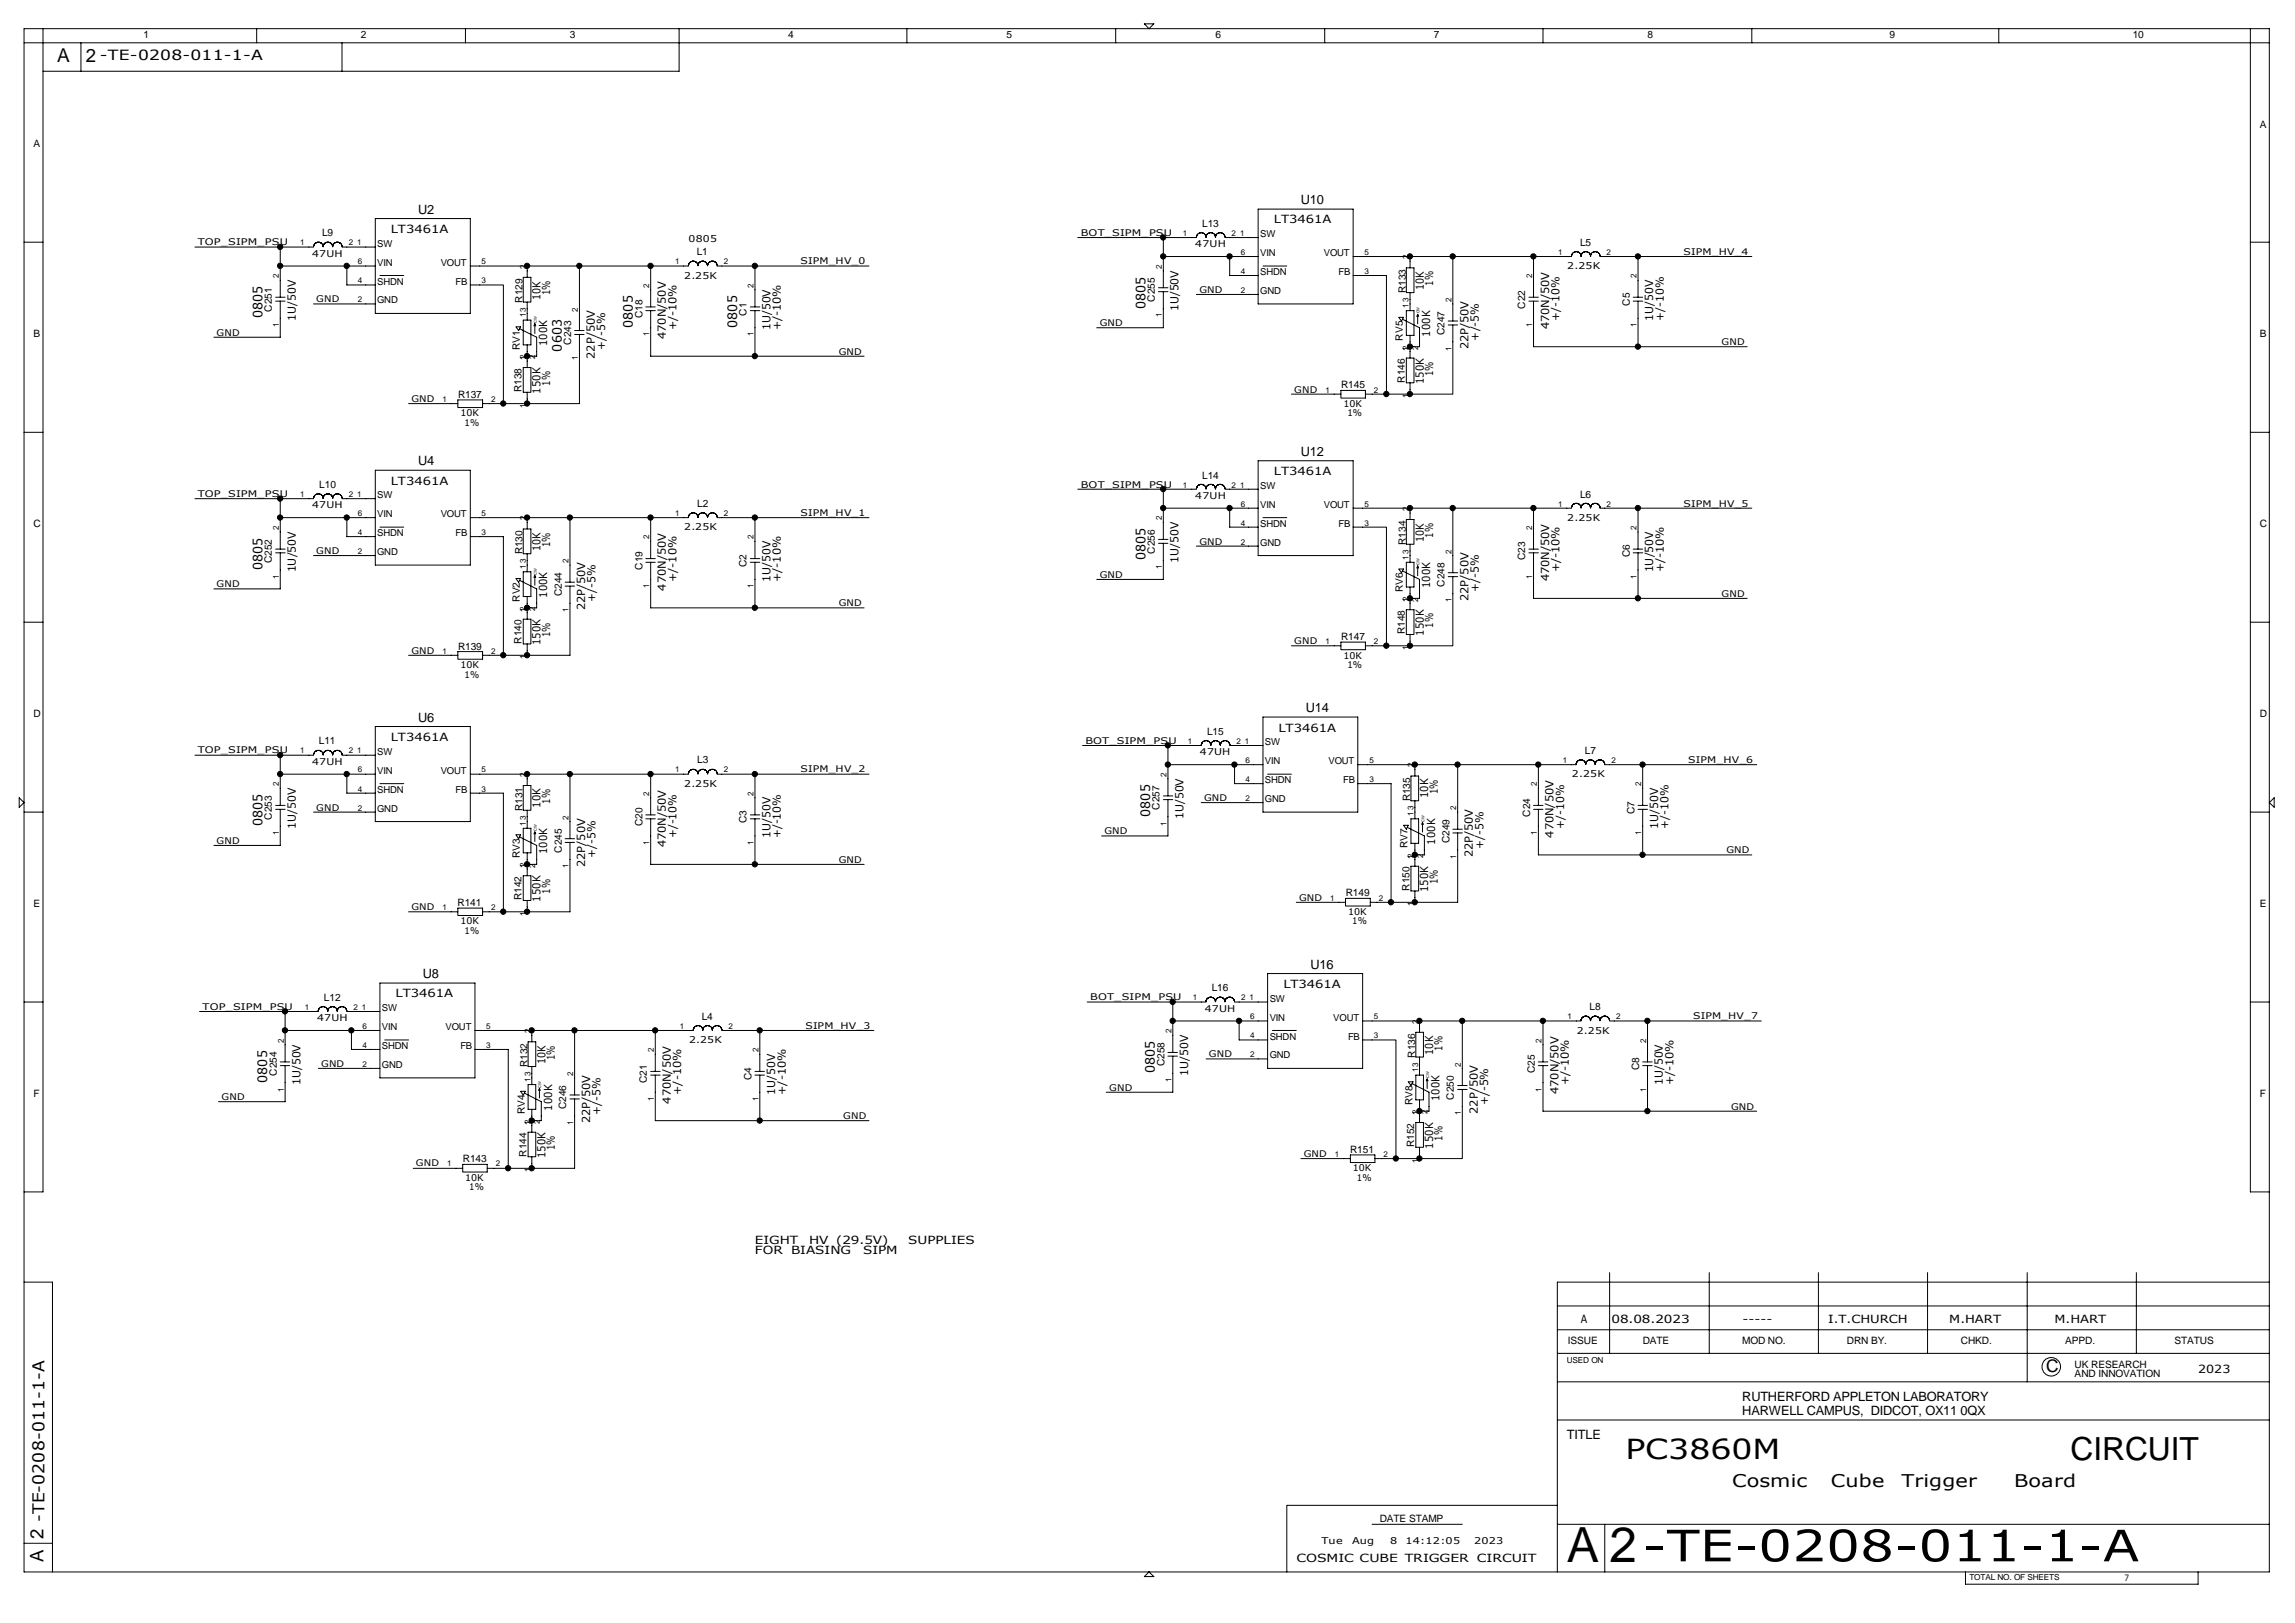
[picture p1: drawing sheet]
<svg xmlns="http://www.w3.org/2000/svg" width="420mm" height="297mm" viewBox="0 0 420 297" stroke-linecap="round" stroke-linejoin="round" font-family="sans-serif">
<defs><g id="words">
<text font-size="9.1" x="294.7" y="285.9">2</text>
<text font-size="8.9" x="286.9" y="286">A</text>
<text font-size="7.9" x="300.7" y="285.7">-TE-0208-011-1-A</text>
<text font-size="5.8" x="379.1" y="267.3">CIRCUIT</text>
<text font-size="5" x="297.6" y="267">PC3860M</text>
<text font-size="3.5" x="10.5" y="11.3">A</text>
<g font-size="3.4">
<text x="15.7" y="11.3">2</text>
<text x="8" y="281.6" transform="rotate(-90 8 281.6)">2</text>
<text x="8" y="285.9" transform="rotate(-90 8 285.9)">A</text>
</g>
<g font-size="3.2">
<text x="374.6" y="251.1">C</text>
<text x="317.1" y="272.2">Cosmic</text>
<text x="335.2" y="272.2">Cube</text>
<text x="348.1" y="272.2">Trigger</text>
<text x="368.8" y="272.2">Board</text>
</g>
<text font-size="3" x="8.2" y="278.6" transform="rotate(-90 8.2 278.6)">-TE-0208-011-1-A</text>
<text font-size="2.6" x="18.3" y="11">-TE-0208-011-1-A</text>
<g font-size="2.4">
<text x="48" y="58.3" transform="rotate(-90 48 58.3)">0805</text>
<text x="115.9" y="60" transform="rotate(-90 115.9 60)">0805</text>
<text x="135" y="60" transform="rotate(-90 135 60)">0805</text>
<text x="209.7" y="56.5" transform="rotate(-90 209.7 56.5)">0805</text>
<text x="102.8" y="64.3" transform="rotate(-90 102.8 64.3)">0603</text>
<text x="48" y="104.3" transform="rotate(-90 48 104.3)">0805</text>
<text x="209.7" y="102.6" transform="rotate(-90 209.7 102.6)">0805</text>
<text x="210.6" y="149.5" transform="rotate(-90 210.6 149.5)">0805</text>
<text x="48" y="151.2" transform="rotate(-90 48 151.2)">0805</text>
<text x="211.5" y="196.4" transform="rotate(-90 211.5 196.4)">0805</text>
<text x="48.9" y="198.2" transform="rotate(-90 48.9 198.2)">0805</text>
</g>
<g font-size="2.3">
<text x="76.5" y="39.1">U2</text>
<text x="238.2" y="37.4">U10</text>
<text x="238.2" y="83.4">U12</text>
<text x="76.5" y="85.2">U4</text>
<text x="239.1" y="130.4">U14</text>
<text x="76.5" y="132.1">U6</text>
<text x="77.4" y="179">U8</text>
<text x="239.9" y="177.3">U16</text>
<text x="319" y="256.4">RUTHERFORD APPLETON LABORATORY</text>
<text x="286.9" y="263.4">TITLE</text>
<text x="319" y="259">HARWELL CAMPUS, DIDCOT, OX11 0QX</text>
</g>
<g font-size="2.1">
<text x="233.2" y="40.9">LT3461A</text>
<text x="71.5" y="42.6">LT3461A</text>
<text x="71.5" y="88.7">LT3461A</text>
<text x="233.2" y="87">LT3461A</text>
<text x="71.5" y="135.6">LT3461A</text>
<text x="234.1" y="133.9">LT3461A</text>
<text x="72.4" y="182.5">LT3461A</text>
<text x="234.9" y="180.8">LT3461A</text>
<text x="138.2" y="227.8">EIGHT</text>
<text x="148.1" y="227.8">HV (29.5V)</text>
<text x="166.3" y="227.8">SUPPLIES</text>
<text x="138.2" y="229.5">FOR</text>
<text x="144.8" y="229.5">BIASING</text>
<text x="158" y="229.5">SIPM</text>
<text x="289.4" y="242.1">A</text>
<text x="295" y="242.1">08.08.2023</text>
<text x="319" y="242.2">-----</text>
<text x="334.7" y="242.1">I.T.CHURCH</text>
<text x="356.9" y="242.1">M.HART</text>
<text x="376.1" y="242.1">M.HART</text>
<text x="402.4" y="251.2">2023</text>
<text x="237.4" y="286">COSMIC CUBE TRIGGER CIRCUIT</text>
</g>
<g font-size="2">
<text x="260.6" y="53.1" transform="rotate(-90 260.6 53.1)">10K</text>
<text x="262.4" y="52.3" transform="rotate(-90 262.4 52.3)">1%</text>
<text x="54.1" y="58.7" transform="rotate(-90 54.1 58.7)">1U/50V</text>
<text x="99" y="54.8" transform="rotate(-90 99 54.8)">10K</text>
<text x="100.7" y="54.1" transform="rotate(-90 100.7 54.1)">1%</text>
<text x="215.8" y="57" transform="rotate(-90 215.8 57)">1U/50V</text>
<text x="285.5" y="58.7" transform="rotate(-90 285.5 58.7)">+/-10%</text>
<text x="302.7" y="58.7" transform="rotate(-90 302.7 58.7)">1U/50V</text>
<text x="304.6" y="58.7" transform="rotate(-90 304.6 58.7)">+/-10%</text>
<text x="100.2" y="63.4" transform="rotate(-90 100.2 63.4)">100K</text>
<text x="108.9" y="65.7" transform="rotate(-90 108.9 65.7)">22P/50V</text>
<text x="110.8" y="64.1" transform="rotate(-90 110.8 64.1)">+/-5%</text>
<text x="121.9" y="62" transform="rotate(-90 121.9 62)">470N/50V</text>
<text x="123.8" y="60.5" transform="rotate(-90 123.8 60.5)">+/-10%</text>
<text x="141.1" y="60.5" transform="rotate(-90 141.1 60.5)">1U/50V</text>
<text x="143" y="60.5" transform="rotate(-90 143 60.5)">+/-10%</text>
<text x="261.8" y="61.6" transform="rotate(-90 261.8 61.6)">100K</text>
<text x="268.8" y="63.9" transform="rotate(-90 268.8 63.9)">22P/50V</text>
<text x="270.7" y="62.3" transform="rotate(-90 270.7 62.3)">+/-5%</text>
<text x="283.6" y="60.3" transform="rotate(-90 283.6 60.3)">470N/50V</text>
<text x="100.7" y="70.6" transform="rotate(-90 100.7 70.6)">1%</text>
<text x="260.6" y="70.3" transform="rotate(-90 260.6 70.3)">150K</text>
<text x="262.4" y="68.8" transform="rotate(-90 262.4 68.8)">1%</text>
<text x="99" y="72.1" transform="rotate(-90 99 72.1)">150K</text>
<text x="99" y="100.9" transform="rotate(-90 99 100.9)">10K</text>
<text x="100.7" y="100.1" transform="rotate(-90 100.7 100.1)">1%</text>
<text x="260.6" y="99.1" transform="rotate(-90 260.6 99.1)">10K</text>
<text x="262.4" y="98.4" transform="rotate(-90 262.4 98.4)">1%</text>
<text x="54.1" y="104.8" transform="rotate(-90 54.1 104.8)">1U/50V</text>
<text x="123.8" y="106.5" transform="rotate(-90 123.8 106.5)">+/-10%</text>
<text x="141.1" y="106.5" transform="rotate(-90 141.1 106.5)">1U/50V</text>
<text x="143" y="106.5" transform="rotate(-90 143 106.5)">+/-10%</text>
<text x="215.8" y="103" transform="rotate(-90 215.8 103)">1U/50V</text>
<text x="261.8" y="107.7" transform="rotate(-90 261.8 107.7)">100K</text>
<text x="283.6" y="106.3" transform="rotate(-90 283.6 106.3)">470N/50V</text>
<text x="285.5" y="104.8" transform="rotate(-90 285.5 104.8)">+/-10%</text>
<text x="302.7" y="104.8" transform="rotate(-90 302.7 104.8)">1U/50V</text>
<text x="304.6" y="104.8" transform="rotate(-90 304.6 104.8)">+/-10%</text>
<text x="100.2" y="109.4" transform="rotate(-90 100.2 109.4)">100K</text>
<text x="107.1" y="111.7" transform="rotate(-90 107.1 111.7)">22P/50V</text>
<text x="109.1" y="110.1" transform="rotate(-90 109.1 110.1)">+/-5%</text>
<text x="121.9" y="108.1" transform="rotate(-90 121.9 108.1)">470N/50V</text>
<text x="268.8" y="110" transform="rotate(-90 268.8 110)">22P/50V</text>
<text x="270.7" y="108.4" transform="rotate(-90 270.7 108.4)">+/-5%</text>
<text x="99" y="118.1" transform="rotate(-90 99 118.1)">150K</text>
<text x="100.7" y="116.6" transform="rotate(-90 100.7 116.6)">1%</text>
<text x="260.6" y="116.4" transform="rotate(-90 260.6 116.4)">150K</text>
<text x="262.4" y="114.9" transform="rotate(-90 262.4 114.9)">1%</text>
<text x="99" y="147.8" transform="rotate(-90 99 147.8)">10K</text>
<text x="100.7" y="147.1" transform="rotate(-90 100.7 147.1)">1%</text>
<text x="216.7" y="149.9" transform="rotate(-90 216.7 149.9)">1U/50V</text>
<text x="261.5" y="146.1" transform="rotate(-90 261.5 146.1)">10K</text>
<text x="263.2" y="145.3" transform="rotate(-90 263.2 145.3)">1%</text>
<text x="54.1" y="151.7" transform="rotate(-90 54.1 151.7)">1U/50V</text>
<text x="121.9" y="155" transform="rotate(-90 121.9 155)">470N/50V</text>
<text x="123.8" y="153.4" transform="rotate(-90 123.8 153.4)">+/-10%</text>
<text x="141.1" y="153.4" transform="rotate(-90 141.1 153.4)">1U/50V</text>
<text x="143" y="153.4" transform="rotate(-90 143 153.4)">+/-10%</text>
<text x="262.7" y="154.6" transform="rotate(-90 262.7 154.6)">100K</text>
<text x="271.6" y="155.3" transform="rotate(-90 271.6 155.3)">+/-5%</text>
<text x="284.4" y="153.3" transform="rotate(-90 284.4 153.3)">470N/50V</text>
<text x="286.3" y="151.7" transform="rotate(-90 286.3 151.7)">+/-10%</text>
<text x="303.6" y="151.7" transform="rotate(-90 303.6 151.7)">1U/50V</text>
<text x="305.5" y="151.7" transform="rotate(-90 305.5 151.7)">+/-10%</text>
<text x="100.2" y="156.3" transform="rotate(-90 100.2 156.3)">100K</text>
<text x="107.1" y="158.7" transform="rotate(-90 107.1 158.7)">22P/50V</text>
<text x="109.1" y="157.1" transform="rotate(-90 109.1 157.1)">+/-5%</text>
<text x="263.2" y="161.8" transform="rotate(-90 263.2 161.8)">1%</text>
<text x="269.7" y="156.9" transform="rotate(-90 269.7 156.9)">22P/50V</text>
<text x="99" y="165.1" transform="rotate(-90 99 165.1)">150K</text>
<text x="100.7" y="163.6" transform="rotate(-90 100.7 163.6)">1%</text>
<text x="261.5" y="163.3" transform="rotate(-90 261.5 163.3)">150K</text>
<text x="99.9" y="194.7" transform="rotate(-90 99.9 194.7)">10K</text>
<text x="101.6" y="194" transform="rotate(-90 101.6 194)">1%</text>
<text x="217.5" y="196.9" transform="rotate(-90 217.5 196.9)">1U/50V</text>
<text x="262.4" y="193" transform="rotate(-90 262.4 193)">10K</text>
<text x="264.1" y="192.3" transform="rotate(-90 264.1 192.3)">1%</text>
<text x="55" y="198.6" transform="rotate(-90 55 198.6)">1U/50V</text>
<text x="101.1" y="203.3" transform="rotate(-90 101.1 203.3)">100K</text>
<text x="122.8" y="202" transform="rotate(-90 122.8 202)">470N/50V</text>
<text x="124.7" y="200.4" transform="rotate(-90 124.7 200.4)">+/-10%</text>
<text x="141.9" y="200.4" transform="rotate(-90 141.9 200.4)">1U/50V</text>
<text x="143.8" y="200.4" transform="rotate(-90 143.8 200.4)">+/-10%</text>
<text x="263.6" y="201.6" transform="rotate(-90 263.6 201.6)">100K</text>
<text x="270.6" y="203.8" transform="rotate(-90 270.6 203.8)">22P/50V</text>
<text x="272.5" y="202.3" transform="rotate(-90 272.5 202.3)">+/-5%</text>
<text x="285.3" y="200.2" transform="rotate(-90 285.3 200.2)">470N/50V</text>
<text x="287.2" y="198.6" transform="rotate(-90 287.2 198.6)">+/-10%</text>
<text x="304.4" y="198.6" transform="rotate(-90 304.4 198.6)">1U/50V</text>
<text x="306.4" y="198.6" transform="rotate(-90 306.4 198.6)">+/-10%</text>
<text x="108" y="205.6" transform="rotate(-90 108 205.6)">22P/50V</text>
<text x="109.9" y="204" transform="rotate(-90 109.9 204)">+/-5%</text>
<text x="264.1" y="208.8" transform="rotate(-90 264.1 208.8)">1%</text>
<text x="99.9" y="212" transform="rotate(-90 99.9 212)">150K</text>
<text x="101.6" y="210.5" transform="rotate(-90 101.6 210.5)">1%</text>
<text x="262.4" y="210.2" transform="rotate(-90 262.4 210.2)">150K</text>
</g>
<g font-size="1.9">
<text x="26.3" y="6.9">1</text>
<text x="66.1" y="6.9">2</text>
<text x="104.4" y="6.9">3</text>
<text x="144.3" y="6.9">4</text>
<text x="184.3" y="6.9">5</text>
<text x="222.5" y="6.9">6</text>
<text x="262.5" y="6.9">7</text>
<text x="301.6" y="6.9">8</text>
<text x="345.9" y="6.9">9</text>
<text x="390.4" y="6.9">10</text>
<text x="413.7" y="23.5">A</text>
<text x="6.1" y="26.9">A</text>
<text x="220.1" y="41.5">L13</text>
<text x="59" y="43.3">L9</text>
<text x="127.5" y="46.7">L1</text>
<text x="289.3" y="45">L5</text>
<text x="257.3" y="53.7" transform="rotate(-90 257.3 53.7)">R133</text>
<text x="49.8" y="57.1" transform="rotate(-90 49.8 57.1)">C251</text>
<text x="95.7" y="55.4" transform="rotate(-90 95.7 55.4)">R129</text>
<text x="117.6" y="58.2" transform="rotate(-90 117.6 58.2)">C18</text>
<text x="136.7" y="57.8" transform="rotate(-90 136.7 57.8)">C1</text>
<text x="211.5" y="55.2" transform="rotate(-90 211.5 55.2)">C255</text>
<text x="279.2" y="56.5" transform="rotate(-90 279.2 56.5)">C22</text>
<text x="298.4" y="56" transform="rotate(-90 298.4 56)">C5</text>
<text x="6.1" y="61.7">B</text>
<text x="95.2" y="64.1" transform="rotate(-90 95.2 64.1)">RV1</text>
<text x="104.6" y="63.1" transform="rotate(-90 104.6 63.1)">C243</text>
<text x="256.8" y="62.3" transform="rotate(-90 256.8 62.3)">RV5</text>
<text x="264.5" y="61.3" transform="rotate(-90 264.5 61.3)">C247</text>
<text x="413.7" y="61.7">B</text>
<text x="95.5" y="71.8" transform="rotate(-90 95.5 71.8)">R138</text>
<text x="245.5" y="71.1">R145</text>
<text x="257.2" y="70" transform="rotate(-90 257.2 70)">R146</text>
<text x="83.9" y="72.8">R137</text>
<text x="58.5" y="89.3">L10</text>
<text x="220.1" y="87.6">L14</text>
<text x="127.6" y="92.8">L2</text>
<text x="289.3" y="91.1">L6</text>
<text x="6.1" y="96.4">C</text>
<text x="95.7" y="101.5" transform="rotate(-90 95.7 101.5)">R130</text>
<text x="211.5" y="101.3" transform="rotate(-90 211.5 101.3)">C256</text>
<text x="257.3" y="99.7" transform="rotate(-90 257.3 99.7)">R134</text>
<text x="413.7" y="96.4">C</text>
<text x="49.8" y="103" transform="rotate(-90 49.8 103)">C252</text>
<text x="117.6" y="104.3" transform="rotate(-90 117.6 104.3)">C19</text>
<text x="136.7" y="103.8" transform="rotate(-90 136.7 103.8)">C2</text>
<text x="264.5" y="107.4" transform="rotate(-90 264.5 107.4)">C248</text>
<text x="279.2" y="102.5" transform="rotate(-90 279.2 102.5)">C23</text>
<text x="298.4" y="102" transform="rotate(-90 298.4 102)">C6</text>
<text x="95.2" y="110.1" transform="rotate(-90 95.2 110.1)">RV2</text>
<text x="102.8" y="109.1" transform="rotate(-90 102.8 109.1)">C244</text>
<text x="256.8" y="108.4" transform="rotate(-90 256.8 108.4)">RV6</text>
<text x="83.9" y="118.9">R139</text>
<text x="95.5" y="117.8" transform="rotate(-90 95.5 117.8)">R140</text>
<text x="245.5" y="117.1">R147</text>
<text x="257.2" y="116.1" transform="rotate(-90 257.2 116.1)">R148</text>
<text x="6.1" y="131.2">D</text>
<text x="413.7" y="131.2">D</text>
<text x="58.4" y="136.2">L11</text>
<text x="221" y="134.5">L15</text>
<text x="290.2" y="138">L7</text>
<text x="127.6" y="139.7">L3</text>
<text x="49.8" y="150" transform="rotate(-90 49.8 150)">C253</text>
<text x="95.7" y="148.5" transform="rotate(-90 95.7 148.5)">R131</text>
<text x="212.3" y="148.2" transform="rotate(-90 212.3 148.2)">C257</text>
<text x="258.2" y="146.7" transform="rotate(-90 258.2 146.7)">R135</text>
<text x="280.1" y="149.5" transform="rotate(-90 280.1 149.5)">C24</text>
<text x="299.2" y="149" transform="rotate(-90 299.2 149)">C7</text>
<text x="117.6" y="151.2" transform="rotate(-90 117.6 151.2)">C20</text>
<text x="136.7" y="150.7" transform="rotate(-90 136.7 150.7)">C3</text>
<text x="257.7" y="155.3" transform="rotate(-90 257.7 155.3)">RV7</text>
<text x="265.3" y="154.3" transform="rotate(-90 265.3 154.3)">C249</text>
<text x="95.2" y="157" transform="rotate(-90 95.2 157)">RV3</text>
<text x="102.8" y="156" transform="rotate(-90 102.8 156)">C245</text>
<text x="6.1" y="165.9">E</text>
<text x="83.8" y="165.8">R141</text>
<text x="95.5" y="164.8" transform="rotate(-90 95.5 164.8)">R142</text>
<text x="246.4" y="164">R149</text>
<text x="258" y="163" transform="rotate(-90 258 163)">R150</text>
<text x="413.7" y="165.9">E</text>
<text x="59.3" y="183.2">L12</text>
<text x="221.8" y="181.4">L16</text>
<text x="291" y="184.9">L8</text>
<text x="128.5" y="186.6">L4</text>
<text x="50.7" y="196.9" transform="rotate(-90 50.7 196.9)">C254</text>
<text x="96.6" y="195.3" transform="rotate(-90 96.6 195.3)">R132</text>
<text x="137.6" y="197.7" transform="rotate(-90 137.6 197.7)">C4</text>
<text x="213.2" y="195.2" transform="rotate(-90 213.2 195.2)">C258</text>
<text x="259.1" y="193.6" transform="rotate(-90 259.1 193.6)">R136</text>
<text x="281" y="196.4" transform="rotate(-90 281 196.4)">C25</text>
<text x="300.1" y="195.9" transform="rotate(-90 300.1 195.9)">C8</text>
<text x="6.1" y="200.7">F</text>
<text x="96.1" y="204" transform="rotate(-90 96.1 204)">RV4</text>
<text x="103.7" y="203" transform="rotate(-90 103.7 203)">C246</text>
<text x="118.4" y="198.2" transform="rotate(-90 118.4 198.2)">C21</text>
<text x="258.6" y="202.2" transform="rotate(-90 258.6 202.2)">RV8</text>
<text x="266.2" y="201.3" transform="rotate(-90 266.2 201.3)">C250</text>
<text x="413.7" y="200.7">F</text>
<text x="258.9" y="209.9" transform="rotate(-90 258.9 209.9)">R152</text>
<text x="84.7" y="212.7">R143</text>
<text x="96.4" y="211.7" transform="rotate(-90 96.4 211.7)">R144</text>
<text x="247.2" y="211">R151</text>
<text x="287" y="245.9">ISSUE</text>
<text x="300.7" y="245.9">DATE</text>
<text x="319" y="245.9">MOD NO.</text>
<text x="338.1" y="245.9">DRN BY.</text>
<text x="359" y="245.9">CHKD.</text>
<text x="378.1" y="245.9">APPD.</text>
<text x="398.1" y="245.9">STATUS</text>
<text x="379.8" y="250.3">UK RESEARCH</text>
<text x="379.8" y="252">AND INNOVATION</text>
<text x="252.6" y="278.6">DATE STAMP</text>
</g>
<g font-size="1.7">
<text x="36.2" y="44.9">TOP_SIPM_PSU</text>
<text x="57.1" y="47">47UH</text>
<text x="69" y="45.1">SW</text>
<text x="126.1" y="44.4">0805</text>
<text x="197.9" y="43.2">BOT_SIPM_PSU</text>
<text x="218.8" y="45.3">47UH</text>
<text x="230.7" y="43.4">SW</text>
<text x="230.7" y="46.9">VIN</text>
<text x="242.4" y="46.9">VOUT</text>
<text x="308.2" y="46.7">SIPM_HV_4</text>
<text x="69" y="48.6">VIN</text>
<text x="69" y="52.1">SHDN</text>
<text x="80.7" y="48.6">VOUT</text>
<text x="83.4" y="52.1">FB</text>
<text x="125.3" y="51">2.25K</text>
<text x="146.6" y="48.4">SIPM_HV_0</text>
<text x="219.6" y="53.6">GND</text>
<text x="230.7" y="50.3">SHDN</text>
<text x="230.7" y="53.8">GND</text>
<text x="245.1" y="50.3">FB</text>
<text x="286.9" y="49.2">2.25K</text>
<text x="57.9" y="55.3">GND</text>
<text x="69" y="55.5">GND</text>
<text x="201.3" y="59.7">GND</text>
<text x="39.7" y="61.4">GND</text>
<text x="153.5" y="64.9">GND</text>
<text x="315.2" y="63.2">GND</text>
<text x="236.9" y="71.8">GND</text>
<text x="75.3" y="73.6">GND</text>
<text x="84.3" y="76.2">10K</text>
<text x="85" y="77.9">1%</text>
<text x="246" y="74.5">10K</text>
<text x="246.7" y="76.2">1%</text>
<text x="197.9" y="89.2">BOT_SIPM_PSU</text>
<text x="230.7" y="89.5">SW</text>
<text x="36.2" y="91">TOP_SIPM_PSU</text>
<text x="57.1" y="93.1">47UH</text>
<text x="69" y="91.2">SW</text>
<text x="69" y="94.7">VIN</text>
<text x="80.7" y="94.7">VOUT</text>
<text x="146.6" y="94.4">SIPM_HV_1</text>
<text x="218.8" y="91.3">47UH</text>
<text x="230.7" y="92.9">VIN</text>
<text x="242.4" y="92.9">VOUT</text>
<text x="286.9" y="95.3">2.25K</text>
<text x="308.2" y="92.7">SIPM_HV_5</text>
<text x="57.9" y="101.4">GND</text>
<text x="69" y="98.1">SHDN</text>
<text x="69" y="101.6">GND</text>
<text x="83.4" y="98.1">FB</text>
<text x="125.3" y="97">2.25K</text>
<text x="219.6" y="99.7">GND</text>
<text x="230.7" y="96.4">SHDN</text>
<text x="230.7" y="99.9">GND</text>
<text x="245.1" y="96.4">FB</text>
<text x="39.7" y="107.5">GND</text>
<text x="201.3" y="105.8">GND</text>
<text x="153.5" y="111">GND</text>
<text x="315.2" y="109.2">GND</text>
<text x="75.3" y="119.6">GND</text>
<text x="236.9" y="117.9">GND</text>
<text x="84.3" y="122.3">10K</text>
<text x="85" y="124">1%</text>
<text x="246" y="120.5">10K</text>
<text x="246.7" y="122.3">1%</text>
<text x="36.2" y="137.9">TOP_SIPM_PSU</text>
<text x="198.7" y="136.1">BOT_SIPM_PSU</text>
<text x="231.6" y="136.4">SW</text>
<text x="57.1" y="140">47UH</text>
<text x="69" y="138.1">SW</text>
<text x="69" y="141.6">VIN</text>
<text x="80.7" y="141.6">VOUT</text>
<text x="125.3" y="144">2.25K</text>
<text x="146.6" y="141.4">SIPM_HV_2</text>
<text x="219.7" y="138.3">47UH</text>
<text x="231.6" y="139.9">VIN</text>
<text x="231.6" y="143.3">SHDN</text>
<text x="243.2" y="139.9">VOUT</text>
<text x="245.9" y="143.3">FB</text>
<text x="287.8" y="142.2">2.25K</text>
<text x="309.1" y="139.6">SIPM_HV_6</text>
<text x="57.9" y="148.3">GND</text>
<text x="69" y="145.1">SHDN</text>
<text x="69" y="148.5">GND</text>
<text x="83.4" y="145.1">FB</text>
<text x="220.4" y="146.6">GND</text>
<text x="231.6" y="146.8">GND</text>
<text x="39.7" y="154.4">GND</text>
<text x="202.2" y="152.7">GND</text>
<text x="153.5" y="157.9">GND</text>
<text x="316.1" y="156.1">GND</text>
<text x="75.3" y="166.6">GND</text>
<text x="237.8" y="164.8">GND</text>
<text x="246.8" y="167.4">10K</text>
<text x="84.3" y="169.2">10K</text>
<text x="85" y="170.9">1%</text>
<text x="247.6" y="169.2">1%</text>
<text x="37.1" y="184.8">TOP_SIPM_PSU</text>
<text x="69.9" y="185">SW</text>
<text x="199.6" y="183.1">BOT_SIPM_PSU</text>
<text x="220.6" y="185.2">47UH</text>
<text x="232.5" y="183.3">SW</text>
<text x="58" y="186.9">47UH</text>
<text x="69.9" y="188.5">VIN</text>
<text x="69.9" y="192">SHDN</text>
<text x="81.6" y="188.5">VOUT</text>
<text x="84.3" y="192">FB</text>
<text x="126.2" y="190.9">2.25K</text>
<text x="147.4" y="188.3">SIPM_HV_3</text>
<text x="232.5" y="186.8">VIN</text>
<text x="232.5" y="190.2">SHDN</text>
<text x="244.1" y="186.8">VOUT</text>
<text x="246.8" y="190.2">FB</text>
<text x="288.7" y="189.2">2.25K</text>
<text x="310" y="186.6">SIPM_HV_7</text>
<text x="58.8" y="195.2">GND</text>
<text x="69.9" y="195.5">GND</text>
<text x="221.3" y="193.5">GND</text>
<text x="232.5" y="193.7">GND</text>
<text x="40.6" y="201.3">GND</text>
<text x="203.1" y="199.6">GND</text>
<text x="316.9" y="203.1">GND</text>
<text x="154.4" y="204.8">GND</text>
<text x="76.2" y="213.5">GND</text>
<text x="238.7" y="211.8">GND</text>
<text x="247.7" y="214.4">10K</text>
<text x="85.2" y="216.1">10K</text>
<text x="85.9" y="217.8">1%</text>
<text x="248.4" y="216.1">1%</text>
<text x="241.9" y="282.5">Tue</text>
<text x="247.5" y="282.5">Aug</text>
<text x="254.5" y="282.5">8</text>
<text x="257.3" y="282.5">14:12:05</text>
<text x="269.9" y="282.5">2023</text>
</g>
<text font-size="1.6" x="389" y="289.3">7</text>
<g font-size="1.5">
<text x="54.9" y="44.9">1</text>
<text x="63.8" y="44.9">2</text>
<text x="65.4" y="44.9">1</text>
<text x="216.6" y="43.2">1</text>
<text x="225.5" y="43.2">2</text>
<text x="227" y="43.2">1</text>
<text x="227.2" y="46.7">6</text>
<text x="249.8" y="46.7">5</text>
<text x="257.9" y="47.5" transform="rotate(-90 257.9 47.5)">2</text>
<text x="285.2" y="46.7">1</text>
<text x="294.1" y="46.7">2</text>
<text x="51.1" y="50.9" transform="rotate(-90 51.1 50.9)">2</text>
<text x="65.5" y="48.4">6</text>
<text x="65.5" y="51.9">4</text>
<text x="88.2" y="48.4">5</text>
<text x="88.2" y="51.9">3</text>
<text x="96.3" y="49.2" transform="rotate(-90 96.3 49.2)">2</text>
<text x="118.8" y="52.7" transform="rotate(-90 118.8 52.7)">2</text>
<text x="123.6" y="48.4">1</text>
<text x="132.5" y="48.4">2</text>
<text x="138" y="52.7" transform="rotate(-90 138 52.7)">2</text>
<text x="212.7" y="49.2" transform="rotate(-90 212.7 49.2)">2</text>
<text x="227.2" y="50.1">4</text>
<text x="227.2" y="53.6">2</text>
<text x="249.8" y="50.1">3</text>
<text x="280.5" y="50.9" transform="rotate(-90 280.5 50.9)">2</text>
<text x="299.6" y="50.9" transform="rotate(-90 299.6 50.9)">2</text>
<text x="51.1" y="59.8" transform="rotate(-90 51.1 59.8)">1</text>
<text x="65.5" y="55.3">2</text>
<text x="96.3" y="58.1" transform="rotate(-90 96.3 58.1)">13</text>
<text x="105.8" y="57" transform="rotate(-90 105.8 57)">2</text>
<text x="212.7" y="58.1" transform="rotate(-90 212.7 58.1)">1</text>
<text x="257.9" y="56.3" transform="rotate(-90 257.9 56.3)">13</text>
<text x="265.7" y="55.3" transform="rotate(-90 265.7 55.3)">2</text>
<text x="280.5" y="59.8" transform="rotate(-90 280.5 59.8)">1</text>
<text x="299.6" y="59.8" transform="rotate(-90 299.6 59.8)">1</text>
<text x="96.3" y="65.9" transform="rotate(-90 96.3 65.9)">12</text>
<text x="98" y="65.8" transform="rotate(-90 98 65.8)">2</text>
<text x="105.8" y="65.9" transform="rotate(-90 105.8 65.9)">1</text>
<text x="118.8" y="61.6" transform="rotate(-90 118.8 61.6)">1</text>
<text x="138" y="61.6" transform="rotate(-90 138 61.6)">1</text>
<text x="257.9" y="64.2" transform="rotate(-90 257.9 64.2)">12</text>
<text x="259.6" y="64.1" transform="rotate(-90 259.6 64.1)">2</text>
<text x="265.7" y="64.2" transform="rotate(-90 265.7 64.2)">1</text>
<text x="242.7" y="71.8">1</text>
<text x="251.5" y="71.8">2</text>
<text x="81" y="73.6">1</text>
<text x="89.9" y="73.6">2</text>
<text x="96.3" y="74.6" transform="rotate(-90 96.3 74.6)">1</text>
<text x="257.9" y="72.9" transform="rotate(-90 257.9 72.9)">1</text>
<text x="216.6" y="89.2">1</text>
<text x="225.5" y="89.2">2</text>
<text x="227" y="89.2">1</text>
<text x="54.9" y="91">1</text>
<text x="63.8" y="91">2</text>
<text x="65.4" y="91">1</text>
<text x="65.5" y="94.4">6</text>
<text x="88.2" y="94.4">5</text>
<text x="96.3" y="95.2" transform="rotate(-90 96.3 95.2)">2</text>
<text x="123.6" y="94.4">1</text>
<text x="132.5" y="94.4">2</text>
<text x="212.7" y="95.2" transform="rotate(-90 212.7 95.2)">2</text>
<text x="227.2" y="92.7">6</text>
<text x="249.8" y="92.7">5</text>
<text x="257.9" y="93.5" transform="rotate(-90 257.9 93.5)">2</text>
<text x="285.2" y="92.7">1</text>
<text x="294.1" y="92.7">2</text>
<text x="51.1" y="97" transform="rotate(-90 51.1 97)">2</text>
<text x="65.5" y="97.9">4</text>
<text x="65.5" y="101.4">2</text>
<text x="88.2" y="97.9">3</text>
<text x="118.8" y="98.7" transform="rotate(-90 118.8 98.7)">2</text>
<text x="138" y="98.7" transform="rotate(-90 138 98.7)">2</text>
<text x="227.2" y="96.2">4</text>
<text x="227.2" y="99.7">2</text>
<text x="249.8" y="96.2">3</text>
<text x="265.7" y="101.3" transform="rotate(-90 265.7 101.3)">2</text>
<text x="280.5" y="97" transform="rotate(-90 280.5 97)">2</text>
<text x="299.6" y="97" transform="rotate(-90 299.6 97)">2</text>
<text x="51.1" y="105.9" transform="rotate(-90 51.1 105.9)">1</text>
<text x="96.3" y="104.1" transform="rotate(-90 96.3 104.1)">13</text>
<text x="104.1" y="103.1" transform="rotate(-90 104.1 103.1)">2</text>
<text x="118.8" y="107.6" transform="rotate(-90 118.8 107.6)">1</text>
<text x="138" y="107.6" transform="rotate(-90 138 107.6)">1</text>
<text x="212.7" y="104.1" transform="rotate(-90 212.7 104.1)">1</text>
<text x="257.9" y="102.4" transform="rotate(-90 257.9 102.4)">13</text>
<text x="280.5" y="105.9" transform="rotate(-90 280.5 105.9)">1</text>
<text x="299.6" y="105.9" transform="rotate(-90 299.6 105.9)">1</text>
<text x="96.3" y="112" transform="rotate(-90 96.3 112)">12</text>
<text x="98" y="111.8" transform="rotate(-90 98 111.8)">2</text>
<text x="104.1" y="112" transform="rotate(-90 104.1 112)">1</text>
<text x="257.9" y="110.2" transform="rotate(-90 257.9 110.2)">12</text>
<text x="259.6" y="110.1" transform="rotate(-90 259.6 110.1)">2</text>
<text x="265.7" y="110.2" transform="rotate(-90 265.7 110.2)">1</text>
<text x="81" y="119.6">1</text>
<text x="89.9" y="119.6">2</text>
<text x="242.7" y="117.9">1</text>
<text x="251.5" y="117.9">2</text>
<text x="257.9" y="118.9" transform="rotate(-90 257.9 118.9)">1</text>
<text x="96.3" y="120.6" transform="rotate(-90 96.3 120.6)">1</text>
<text x="54.9" y="137.9">1</text>
<text x="63.8" y="137.9">2</text>
<text x="65.4" y="137.9">1</text>
<text x="217.5" y="136.1">1</text>
<text x="226.4" y="136.1">2</text>
<text x="227.9" y="136.1">1</text>
<text x="51.1" y="143.9" transform="rotate(-90 51.1 143.9)">2</text>
<text x="65.5" y="141.4">6</text>
<text x="88.2" y="141.4">5</text>
<text x="96.3" y="142.2" transform="rotate(-90 96.3 142.2)">2</text>
<text x="123.6" y="141.4">1</text>
<text x="132.5" y="141.4">2</text>
<text x="213.6" y="142.2" transform="rotate(-90 213.6 142.2)">2</text>
<text x="228" y="139.6">6</text>
<text x="228" y="143.1">4</text>
<text x="250.7" y="139.6">5</text>
<text x="250.7" y="143.1">3</text>
<text x="258.8" y="140.5" transform="rotate(-90 258.8 140.5)">2</text>
<text x="281.3" y="143.9" transform="rotate(-90 281.3 143.9)">2</text>
<text x="286.1" y="139.6">1</text>
<text x="295" y="139.6">2</text>
<text x="300.5" y="143.9" transform="rotate(-90 300.5 143.9)">2</text>
<text x="65.5" y="144.9">4</text>
<text x="65.5" y="148.3">2</text>
<text x="88.2" y="144.9">3</text>
<text x="118.8" y="145.7" transform="rotate(-90 118.8 145.7)">2</text>
<text x="138" y="145.7" transform="rotate(-90 138 145.7)">2</text>
<text x="228" y="146.6">2</text>
<text x="258.8" y="149.4" transform="rotate(-90 258.8 149.4)">13</text>
<text x="266.6" y="148.3" transform="rotate(-90 266.6 148.3)">2</text>
<text x="51.1" y="152.8" transform="rotate(-90 51.1 152.8)">1</text>
<text x="96.3" y="151.1" transform="rotate(-90 96.3 151.1)">13</text>
<text x="104.1" y="150" transform="rotate(-90 104.1 150)">2</text>
<text x="118.8" y="154.6" transform="rotate(-90 118.8 154.6)">1</text>
<text x="138" y="154.6" transform="rotate(-90 138 154.6)">1</text>
<text x="213.6" y="151.1" transform="rotate(-90 213.6 151.1)">1</text>
<text x="281.3" y="152.8" transform="rotate(-90 281.3 152.8)">1</text>
<text x="300.5" y="152.8" transform="rotate(-90 300.5 152.8)">1</text>
<text x="96.3" y="158.9" transform="rotate(-90 96.3 158.9)">12</text>
<text x="98" y="158.8" transform="rotate(-90 98 158.8)">2</text>
<text x="104.1" y="158.9" transform="rotate(-90 104.1 158.9)">1</text>
<text x="258.8" y="157.2" transform="rotate(-90 258.8 157.2)">12</text>
<text x="260.5" y="157.1" transform="rotate(-90 260.5 157.1)">2</text>
<text x="266.6" y="157.2" transform="rotate(-90 266.6 157.2)">1</text>
<text x="81" y="166.6">1</text>
<text x="89.9" y="166.6">2</text>
<text x="96.3" y="167.6" transform="rotate(-90 96.3 167.6)">1</text>
<text x="243.5" y="164.8">1</text>
<text x="252.4" y="164.8">2</text>
<text x="258.8" y="165.9" transform="rotate(-90 258.8 165.9)">1</text>
<text x="55.8" y="184.8">1</text>
<text x="64.7" y="184.8">2</text>
<text x="66.3" y="184.8">1</text>
<text x="218.4" y="183.1">1</text>
<text x="227.2" y="183.1">2</text>
<text x="228.8" y="183.1">1</text>
<text x="51.9" y="190.9" transform="rotate(-90 51.9 190.9)">2</text>
<text x="66.4" y="188.3">6</text>
<text x="66.4" y="191.8">4</text>
<text x="89" y="188.3">5</text>
<text x="89" y="191.8">3</text>
<text x="97.1" y="189.1" transform="rotate(-90 97.1 189.1)">2</text>
<text x="124.5" y="188.3">1</text>
<text x="133.3" y="188.3">2</text>
<text x="214.5" y="189.1" transform="rotate(-90 214.5 189.1)">2</text>
<text x="228.9" y="186.6">6</text>
<text x="228.9" y="190">4</text>
<text x="251.5" y="186.6">5</text>
<text x="251.5" y="190">3</text>
<text x="259.6" y="187.4" transform="rotate(-90 259.6 187.4)">2</text>
<text x="282.2" y="190.9" transform="rotate(-90 282.2 190.9)">2</text>
<text x="287" y="186.6">1</text>
<text x="295.9" y="186.6">2</text>
<text x="301.4" y="190.9" transform="rotate(-90 301.4 190.9)">2</text>
<text x="66.4" y="195.2">2</text>
<text x="97.1" y="198" transform="rotate(-90 97.1 198)">13</text>
<text x="104.9" y="196.9" transform="rotate(-90 104.9 196.9)">2</text>
<text x="119.7" y="192.6" transform="rotate(-90 119.7 192.6)">2</text>
<text x="138.9" y="192.6" transform="rotate(-90 138.9 192.6)">2</text>
<text x="214.5" y="198" transform="rotate(-90 214.5 198)">1</text>
<text x="228.9" y="193.5">2</text>
<text x="259.6" y="196.3" transform="rotate(-90 259.6 196.3)">13</text>
<text x="267.5" y="195.2" transform="rotate(-90 267.5 195.2)">2</text>
<text x="51.9" y="199.8" transform="rotate(-90 51.9 199.8)">1</text>
<text x="119.7" y="201.5" transform="rotate(-90 119.7 201.5)">1</text>
<text x="138.9" y="201.5" transform="rotate(-90 138.9 201.5)">1</text>
<text x="261.4" y="204" transform="rotate(-90 261.4 204)">2</text>
<text x="282.2" y="199.8" transform="rotate(-90 282.2 199.8)">1</text>
<text x="301.4" y="199.8" transform="rotate(-90 301.4 199.8)">1</text>
<text x="97.1" y="205.8" transform="rotate(-90 97.1 205.8)">12</text>
<text x="98.8" y="205.7" transform="rotate(-90 98.8 205.7)">2</text>
<text x="104.9" y="205.8" transform="rotate(-90 104.9 205.8)">1</text>
<text x="259.6" y="204.1" transform="rotate(-90 259.6 204.1)">12</text>
<text x="267.5" y="204.1" transform="rotate(-90 267.5 204.1)">1</text>
<text x="81.9" y="213.5">1</text>
<text x="90.8" y="213.5">2</text>
<text x="97.1" y="214.5" transform="rotate(-90 97.1 214.5)">1</text>
<text x="244.4" y="211.8">1</text>
<text x="253.3" y="211.8">2</text>
<text x="259.6" y="212.8" transform="rotate(-90 259.6 212.8)">1</text>
<text x="286.9" y="249.4">USED ON</text>
<text x="360.5" y="289.2">TOTAL NO. OF SHEETS</text>
</g>
<g font-size=".7">
<text x="98.3" y="59.1" transform="rotate(-90 98.3 59.1)">CW</text>
<text x="259.9" y="57.4" transform="rotate(-90 259.9 57.4)">CW</text>
<text x="98.3" y="105.2" transform="rotate(-90 98.3 105.2)">CW</text>
<text x="259.9" y="103.4" transform="rotate(-90 259.9 103.4)">CW</text>
<text x="98.3" y="152.1" transform="rotate(-90 98.3 152.1)">CW</text>
<text x="260.8" y="150.4" transform="rotate(-90 260.8 150.4)">CW</text>
<text x="261.6" y="197.3" transform="rotate(-90 261.6 197.3)">CW</text>
<text x="99.1" y="199.1" transform="rotate(-90 99.1 199.1)">CW</text>
</g>
</g></defs>
<g fill="none" stroke="#000" stroke-width=".18">
<path d="M4.4 5.2h411.1v282.5h-411.1zM4.4 7.8h411.1M7.9 5.2v212.9h-3.5M14.8 7.8v5.2M47 5.2v2.6M62.6 7.8v5.2M85.2 5.2v2.6M124.3 5.2v7.8h-116.4M166 5.2v2.6M204.3 5.2v2.6M209.5 4.4h1.7l-.8 .8zM242.5 5.2v2.6"/>
<path d="M282.5 5.2v2.6M320.7 5.2v2.6M365.9 5.2v2.6M412 5.2v212.9h3.5M230.3 38.3h17.4v17.3h-17.4zM4.4 44.3h3.5M35.7 45.2h21.7M50.5 55.1h1.7M50.5 54.4h1.7M51.3 48.7h17.4M51.3 45.2v9.2M51.3 55.1v6.6h-12.1"/>
<path d="M57.4 55.6h11.3M57.5 44.8v.1M57.5 44.9l-.1 .3M57.6 44.7h.1M57.7 44.6l-.2 .2M57.7 44.5l.8-.2 .4 .3M59 44.6l.1 .2M59.1 44.9v.3M59.1 44.8v.1M59.1 45h.1M59.2 45h-.1M59.2 44.9v.3"/>
<path d="M59.2 44.8v.1M59.4 44.6l-.2 .2M59.5 44.5h.1M59.5 44.5h-.1M59.5 44.5l.7-.2 .5 .3M60.7 44.6l.1 .2M60.8 44.9l.1 .3M60.8 44.8v.1M60.9 45h.1M61 44.9l-.1 .3M61 44.8v.1M61.1 44.6l-.1 .2"/>
<path d="M62.3 44.5l-.7-.2-.4 .2M62.3 44.5h.1M62.3 44.5l.1 .1M62.4 44.6l.2 .2M62.6 44.9v.3M62.6 44.8v.1M62.6 45.2h6.1M63.5 48.7v3.5h5.2M68.7 40h17.4v17.4h-17.4zM69.6 50.4h4.3M86.1 52.2h6.1v21.7M86.1 48.7h10.4"/>
<path d="M94.4 59.8h.9l-.3 .7zM95.8 50.8h1.4v4.5h-1.4zM95.8 58.6h1.4v4.5h-1.4zM96.5 55.3v3.3M97.9 59.3v1.7M97.9 59.3l.2 .3M97.9 59.3l-.2 .3M106.1 48.7h-9.6v2.1M118.2 56.9h1.8M118.2 56.2h1.8M119.1 56.9v8.3h39.1M119.1 48.7v7.5"/>
<path d="M126.1 48.7h-20v11.8M126.2 48.2v.1M126.2 48.3l-.2 .3M126.3 48l-.1 .2M126.5 47.9l-.2 .1M126.5 47.9h.1M126.6 47.9l.5-.1 .4 .2M127.6 48.1l.1 .1M127.7 48.2v.1M127.7 48.3l.1 .3M127.8 48.5h.1M127.9 48.3l-.1 .3"/>
<path d="M127.9 48.2v.1M128 48l-.1 .2M128.1 48l.7-.2 .5 .2M129.3 48.1l.1 .1M129.4 48.3l.1 .2M129.4 48.2v.1M129.5 48.5v.1M129.7 48.2v.1M129.7 48.3l-.2 .2M129.8 48l-.1 .2M129.8 48l.8-.2 .5 .2M131.1 48.1l.1 .1"/>
<path d="M131.2 48.2v.1M131.2 48.3l.1 .3M131.3 48.7h27.8M137.4 56.9h1.7M137.4 56.2h1.7M138.2 48.7v7.5M138.2 56.9v8.3M197.3 43.5h21.7M212.1 53.4h1.7M212.1 52.7h1.7M213 43.5v9.2M213 53.4v6.6h-12.2"/>
<path d="M213 46.9h17.3M219 53.9h11.3M219.2 43.1h-.1M219.3 42.8l-.3 .6M219.3 42.8l.8-.2 .5 .2M220.6 42.9l.2 .3M220.8 43.2v.2M220.8 43.3h.1M220.9 43h.1M221 42.8l-.2 .4M221.3 42.7l-.2 .1M221.3 42.7h.1"/>
<path d="M221.3 42.7l.5-.1 .5 .2M222.3 42.9l.2 .5M222.5 43.1v.1M222.5 43.3h.1M222.8 42.8l-.3 .6M222.9 42.7l-.1 .1M222.9 42.7h.1M223 42.7l.6-.1 .4 .2M224.1 42.9l.2 .5M224.1 43h.1M224.3 43.5h6M225.1 46.9v3.5h5.2"/>
<path d="M231.2 48.7h4.4M247.7 50.4h6.1v21.7M247.7 46.9h18.3M256.1 58.1h.9l-.4 .7zM256.7 58.4l3.2 1.6v3.5h-1.8M257.5 49h1.4v4.6h-1.4zM257.5 56.9h1.4v4.5h-1.4zM258.1 46.9v2.1M258.1 53.6v3.3M259.5 57.5v1.8M259.5 57.5l.2 .4M259.5 57.5l-.1 .4"/>
<path d="M265.1 59.5h1.8M265.1 58.8h1.8M266 59.5v12.6h-7.9M279.9 55.1h1.7M279.9 54.4h1.7M280.8 55.1v8.4h39.1M280.8 46.9v7.5M287.7 46.9h-21.7v11.9M287.8 46.5h.1M287.8 46.5l-.1 .4M288 46.3l-.2 .2M288 46.3l.8-.2 .4 .2"/>
<path d="M289.3 46.4v.1M289.3 46.5l.1 .4M289.3 46.5h.1M289.4 46.7l.1 .1M289.5 46.7l-.1 .1M289.6 46.5l-.1 .4M289.6 46.4v.1M289.7 46.3l-.1 .2M290.7 46.1h-.5l-.5 .2M290.7 46.1h.1M290.7 46.1l.3 .2M291 46.4l.1 .1"/>
<path d="M291.1 46.5h.1M291.1 46.5l.1 .4M291.2 46.7v.1M291.3 46.5v.1M291.3 46.4h.1M291.4 46.3l-.2 .6M291.5 46.3l.7-.2 .5 .2M291.5 46.2h.1M292.7 46.4l.2 .5M292.8 46.5h.1M292.9 46.9h27.8M292.9 46.7v.1"/>
<path d="M299 55.1h1.7M299 54.4h1.7M299.9 46.9v7.5M299.9 55.1v8.4M412 44.3h3.5M4.4 79.1h3.5M74.8 73.9h9M83.8 73.2h4.5v1.4h-4.5zM95.1 60.2l3.2 1.5v3.5h-1.8M95.8 67.3h1.4v4.5h-1.4zM96.5 71.8v2.1h-8.2M96.5 63.1v4.2"/>
<path d="M105.2 61.2h1.7M105.2 60.5h1.7M106.1 61.2v12.7h-9.6M236.4 72.1h9.1M245.5 71.5h4.5v1.4h-4.5zM257.5 65.5h1.4v4.6h-1.4zM258.1 70.1v2h-8.1M258.1 61.4v4.1M412 79.1h3.5M35.7 91.3h21.7M51.3 94.7h17.4M51.3 91.3v9.2"/>
<path d="M57.7 90.6l-.3 .6M57.7 90.6l.8-.2 .4 .2M57.8 90.5v.1M59 90.7l.1 .5M59.1 90.8h.1M59.2 91.1h-.1M59.4 90.6l-.2 .6M59.5 90.6h.1M59.5 90.6h-.1M59.5 90.6l.7-.2 .5 .2M60.5 90.5v.1M60.7 90.7l.2 .5"/>
<path d="M60.9 91.1h.1M61 90.7v.1M61.1 90.6l-.2 .6M61.2 90.6l.4-.2 .7 .2M61.3 90.5l-.1 .1M62.3 90.6h.1M62.4 90.7l.2 .5M62.6 91.3h6.1M63.5 94.7v3.5h5.2M68.7 86.1h17.4v17.3h-17.4zM69.6 96.5h4.3M86.1 98.2h6.1v21.7"/>
<path d="M86.1 94.7h18.2M95.8 96.8h1.4v4.5h-1.4zM96.5 94.7v2.1M119.1 94.7v7.5M126.1 94.7h-21.8v11.9M126.3 94.1l-.3 .6M126.5 93.9l-.2 .2M126.5 93.9h.1M126.6 93.9h.5l.4 .2M127.3 93.9v.1M127.6 94.1l.2 .6M127.8 94.5v.1"/>
<path d="M128 94.1l-.2 .6M128.3 93.9l-.1 .1M129 93.9l.3 .2M129.1 94l-.6-.1-.4 .2M129.3 94.1l.2 .5M129.5 94.6v.1M129.8 94.1l-.3 .5M129.8 94.1l.8-.2 .5 .2M130 93.9v.1M131.1 94.1l.2 .6M131.3 94.7h27.8M138.2 94.7v7.5"/>
<path d="M197.3 89.5h21.7M212.1 99.4h1.7M212.1 98.7h1.7M213 89.5v9.2M213 99.4v6.6h-12.2M213 93h17.3M219 99.9h11.3M219.2 89.1l-.1 .1M219.3 88.9l-.3 .6M219.3 88.9l.8-.3 .5 .3M220.6 88.9l.2 .3M220.8 89.2v.3"/>
<path d="M220.8 89.3v.1M221 88.9l-.2 .3M221.3 88.7l-.2 .2M221.3 88.7h.1M221.3 88.7l.5-.1 .5 .3M222.1 88.8h.1M222.3 88.9l.2 .6M222.5 89.2h.1M222.5 89.3v.1M222.8 88.9l-.3 .6M222.9 88.8l-.1 .1M222.9 88.8h.1"/>
<path d="M223 88.8l.6-.2 .4 .3M223.7 88.7h.1M224.1 88.9l.2 .6M224.1 89v.1M224.3 89.5h6M225.1 93v3.5h5.2M230.3 84.3h17.4v17.4h-17.4zM231.2 94.7h4.4M247.7 96.5h6.1v21.7M247.7 93h18.3M257.5 95.1h1.4v4.5h-1.4zM258.1 93v2.1"/>
<path d="M258.1 99.6v3.3M280.8 93v7.5M287.7 93h-21.7v11.8M288 92.4l-.3 .6M288 92.3l.8-.2 .4 .3M288.1 92.2v.1M289.3 92.4l.1 .6M289.3 92.5v.1M289.4 92.8h.1M289.5 92.8h-.1M289.6 92.5h.1M289.7 92.4l-.2 .6"/>
<path d="M289.7 92.3l.8-.2 .5 .3M290.7 92.2h.1M290.8 92.2v.1M291 92.4l.2 .6M291.2 92.8h.1M291.3 92.6h.1M291.4 92.4l-.2 .6M291.5 92.3l.7-.2 .5 .3M291.6 92.2l-.1 .1M292.5 92.2l.1 .1M292.7 92.4l.2 .6M292.9 93h27.8"/>
<path d="M292.9 92.8h.1M299.9 93v7.5M4.4 113.9h3.5M50.5 101.2h1.7M50.5 100.5h1.7M51.3 101.2v6.6h-12.1M57.4 101.7h11.3M74.8 119.9h9M83.8 119.3h4.5v1.3h-4.5zM94.4 105.9h.9l-.3 .7zM95.1 106.2l3.2 1.6v3.5h-1.8M95.8 113.3h1.4v4.6h-1.4z"/>
<path d="M95.8 104.6h1.4v4.6h-1.4zM96.5 101.3v3.3M96.5 109.2v4.1M96.5 117.9v2M97.9 105.4v1.7M97.9 105.4l.2 .3M97.9 105.4l-.2 .3M103.5 107.3h1.7M103.5 106.6h1.7M104.3 107.3v12.6h-16M118.2 102.9h1.8M118.2 102.2h1.8"/>
<path d="M119.1 102.9v8.4h19.1v-8.4M137.4 102.9h1.7M137.4 102.2h1.7M138.2 111.3h20M236.4 118.2h9.1M245.5 117.5h4.5v1.4h-4.5zM256.1 104.1h.9l-.4 .7zM256.7 104.5l3.2 1.5v3.5h-1.8M257.5 111.6h1.4v4.5h-1.4zM257.5 102.9h1.4v4.5h-1.4zM258.1 116.1v2.1h-8.1M258.1 107.4v4.2"/>
<path d="M259.5 103.6v1.8M259.5 103.6l.2 .4M259.5 103.6l-.1 .4M265.1 105.5h1.8M265.1 104.8h1.8M266 105.5v12.7h-7.9M279.9 101.2h1.7M279.9 100.5h1.7M280.8 101.2v8.3h39.1M299 101.2h1.7M299 100.5h1.7M299.9 101.2v8.3"/>
<path d="M412 113.9h3.5M35.7 138.2h21.7M51.3 138.2v9.2M57.7 137.6l-.3 .6M57.7 137.5l.8-.2 .4 .3M58.1 137.3v.1M58.6 137.4h.1M59 137.6l.1 .6M59.1 138h.1M59.2 138h-.1M59.4 137.6l-.2 .6M59.5 137.5h.1"/>
<path d="M59.5 137.5h-.1M59.5 137.5l.4-.2 .4 .1 .4 .2M60.2 137.3v.1M60.7 137.6l.2 .6M60.9 138h.1M61.1 137.6l-.2 .6M61.6 137.3l-.1 .1M62.3 137.5l-.4-.2-.7 .2M62.3 137.5h.1M62.3 137.5l.1 .1M62.4 137.6l.2 .6M62.6 138.2h6.1"/>
<path d="M68.7 133h17.4v17.4h-17.4zM198.2 136.4h15.6M213.8 140h17.4M219.9 136.4h-6.1v9.3M220.2 135.8l-.3 .6M220.3 135.7h.1M221.3 135.7l-.7-.1-.4 .2M221.3 135.7h.1M221.4 135.7v.1M221.5 135.8l.2 .6M221.7 136.2v.1M221.9 135.8l-.2 .6"/>
<path d="M222 135.8l.7-.2 .5 .2M223 135.7h.1M223.2 135.8l.2 .6M223.4 136.2v.1M223.6 135.8l-.2 .6M223.7 135.8l.7-.2 .5 .2M223.8 135.7h.1M225 135.8l.2 .6M225.1 136.4h6.1M226 140v3.4h5.2M231.2 131.2h17.4v17.4h-17.4zM248.6 140h18.3"/>
<path d="M259 140v2M281.6 140h-14.7v11.8M288.6 140h-7v7.4M288.6 139.6h.1M288.6 139.6l-.1 .3M288.7 139.4h.1M288.8 139.3l-.2 .3M289 139.2l-.2 .1M289 139.2h.1M289 139.2l.6-.1 .5 .2M290.1 139.4l.1 .2M290.2 139.6h.1"/>
<path d="M290.2 139.6l.1 .3M290.3 139.7v.1M290.4 139.6h.1M290.5 139.3l-.2 .6M290.6 139.3l.7-.2 .5 .2M291.7 139.2h.1M291.8 139.4l.2 .2M292 139.6h.1M292 139.6v.3M292 139.7l.1 .1M292.1 139.7l-.1 .1M292.1 139.6v.3"/>
<path d="M292.1 139.6h.1M292.3 139.3l-.2 .3M292.4 139.2l-.1 .1M292.4 139.2l.7-.1 .4 .2M293.6 139.4l.1 .2M293.7 139.6h.1M293.7 139.6l.1 .3M293.8 140h27.8M300.7 140v7.4M3.5 146l.9 .9-.9 .8zM4.4 148.6h3.5M50.5 148.1h1.7"/>
<path d="M50.5 147.4h1.7M51.3 141.7h17.4M51.3 148.1v6.6h-12.1M57.4 148.6h11.3M63.5 141.7v3.5h5.2M69.6 143.4h4.3M86.1 145.2h6.1v21.7M86.1 141.7h18.2M94.4 152.8h.9l-.3 .7zM95.1 153.2l3.2 1.5v3.5h-1.8M95.8 143.8h1.4v4.5h-1.4zM95.8 151.6h1.4v4.5h-1.4z"/>
<path d="M96.5 141.7v2.1M96.5 148.3v3.3M96.5 156.1v4.2M97.9 152.3v1.7M97.9 152.3l.2 .3M97.9 152.3l-.2 .3M103.5 154.2h1.7M103.5 153.5h1.7M104.3 154.2v12.7h-16M118.2 149.9h1.8M118.2 149.1h1.8M119.1 141.7h-14.8v11.8"/>
<path d="M119.1 149.9v8.3h39.1M126.1 141.7h-7v7.4M126.3 141.1l-.3 .5M126.5 140.9l-.2 .1M126.5 140.9h.1M126.6 140.9l.5-.1 .4 .3M127.6 141.1l.2 .5M127.7 141.3h.1M127.8 141.5h.1M128 141.1l-.2 .5M128.1 141l.7-.2 .5 .3M129.3 141.1l.2 .4"/>
<path d="M129.5 141.5v.1M129.8 141.1l-.3 .4M129.8 141l.8-.2 .5 .3M131.1 141.1l.2 .5M131.2 141.3v.1M131.3 141.7h27.8M137.4 149.9h1.7M137.4 149.1h1.7M138.2 141.7v7.4M138.2 149.9v8.3M213 146.3h1.7M213 145.7h1.7"/>
<path d="M213.8 146.3v6.7h-12.1M219.9 146.9h11.3M232.1 141.7h4.3M248.6 143.4h6.1v21.7M257 151h.8l-.3 .8zM257.6 151.4l3.2 1.6v3.5h-1.8M258.3 158.5h1.4v4.6h-1.4zM258.3 142h1.4v4.6h-1.4zM258.3 149.9h1.4v4.4h-1.4zM259 146.6v3.3M259 154.3v4.2M260.4 150.5v1.8"/>
<path d="M260.4 150.5l.2 .4M260.4 150.5l-.1 .4M266 152.4h1.7M266 151.8h1.7M266.9 152.4v12.7h-16M280.8 148.1h1.7M280.8 147.4h1.7M281.6 148.1v8.4h39.1M299.9 148.1h1.7M299.9 147.4h1.7M300.7 148.1v8.4M412 148.6h3.5"/>
<path d="M415.5 146.9l.8-.9v1.7zM69.6 179.9h17.4v17.4h-17.4zM74.8 166.9h9M83.8 166.2h4.5v1.4h-4.5zM95.8 160.3h1.4v4.5h-1.4zM96.5 164.8v2.1M232.1 178.2h17.4v17.3h-17.4zM237.3 165.1h9M246.3 164.4h4.6v1.4h-4.6zM259 163.1v2M4.4 183.4h3.5M36.5 185.1h15.7"/>
<path d="M51.3 195h1.7M51.3 194.4h1.7M52.2 188.6h17.4M52.2 195v6.6h-12.2M58.3 185.1h-6.1v9.3M58.3 195.5h11.3M58.4 184.7h-.1M58.5 184.5l-.2 .6M59.5 184.3l-.5-.1-.5 .2M59.5 184.3h.1M59.5 184.3l.3 .2M59.8 184.5l.2 .6"/>
<path d="M59.9 184.7h.1M60.1 184.8h-.1M60.1 184.7h.1M60.1 184.7l-.1 .2M60.2 184.5l-.1 .2M60.3 184.4l.7-.2 .5 .3M61.2 184.3h.1M61.6 184.5v.2M61.6 184.7l.1 .1M61.6 184.7h.1M61.7 184.8v.3M61.8 184.9l-.1 .1"/>
<path d="M61.8 184.7v.1M61.8 184.7h.1M62 184.5l-.2 .2M62 184.4l.8-.2 .4 .3M62.2 184.3h.1M63.3 184.5l.1 .2M63.4 184.7l.1 .4M63.4 184.7h.1M63.5 185.1h6.1M64.3 188.6v3.5h5.3M70.4 190.3h4.4M87 192.1h6v21.7"/>
<path d="M87 188.6h33M95.3 199.7h.9l-.4 .7zM96.7 190.7h1.4v4.5h-1.4zM96.7 198.5h1.4v4.5h-1.4zM97.4 188.6v2.1M97.4 195.2v3.3M98.8 199.2v1.8M98.8 199.2l.1 .4M98.8 199.2l-.2 .4M105.2 188.6v11.8M119.1 196.8h1.8M119.1 196.1h1.8"/>
<path d="M120 196.8v8.3h39.1M126.9 188.6h-6.9v7.5M127.1 188.1l-.2 .5M127.1 188v.1M127.2 188h-.1M128.2 187.8l-.6-.1-.4 .2M128.2 187.8h.1M128.3 187.8l.1 .2M128.5 188h.1M128.5 188v.1M128.5 188.1l.1 .5M128.6 188.4h.1"/>
<path d="M128.7 188.4h-.1M128.8 188.1l-.1 .5M128.8 188v.1M128.9 188h-.1M128.9 187.9l.8-.2 .5 .3M130.2 188h.1M130.3 188.1l.1 .5M130.3 188v.1M130.4 188.4h.1M130.6 188.1l-.2 .5M130.6 188v.1M130.6 188h.1"/>
<path d="M131.6 187.8l-.5-.1-.4 .2M131.6 187.8h.1M131.7 187.8l.2 .2M131.7 187.8h.1M131.9 188h.1M132 188v.1M132 188.1l.2 .5M132.2 188.6h27.8M138.2 196.8h1.8M138.2 196.1h1.8M139.1 188.6v7.5M139.1 196.8v8.3"/>
<path d="M199 183.4h21.8M213.8 193.3h1.8M213.8 192.6h1.8M214.7 186.9h17.4M214.7 183.4v9.2M214.7 193.3v6.6h-12.2M220.8 193.8h11.3M220.8 183.2h.1M220.9 183h.1M221 182.8l-.2 .5M221.1 182.7l.7-.2 .5 .3M222.3 182.8l.2 .2"/>
<path d="M222.4 182.9l.1 .1M222.5 183v.3M222.5 183.2h.1M222.6 183h.1M222.6 183l-.1 .3M222.8 182.8l-.2 .2M223 182.6l-.2 .1M223 182.6h.1M223.1 182.6l.5-.1 .4 .3M223.8 182.6h.1M224.1 182.8l.1 .2M224.2 183v.3"/>
<path d="M224.2 183h.1M224.2 183.2h.1M224.3 183.2h-.1M224.3 183h.1M224.3 183v.3M224.5 182.8l-.2 .2M224.5 182.7l.8-.2 .5 .3M224.7 182.6h.1M225.8 182.8l.1 .2M225.9 183l.1 .3M225.9 183h.1M226 183.4h6.1"/>
<path d="M226.9 186.9v3.4h5.2M233 188.6h4.3M249.5 190.3h6.1v21.7M249.5 186.9h18.2M257.8 198h.9l-.4 .7zM258.5 198.3l3.1 1.6v3.5h-1.7M259.2 188.9h1.4v4.6h-1.4zM259.2 196.8h1.4v4.5h-1.4zM259.9 186.9v2M259.9 193.5v3.3M261.3 197.5v1.7M261.3 197.5l.1 .3"/>
<path d="M261.3 197.5l-.2 .3M266.9 199.4h1.7M266.9 198.7h1.7M267.7 199.4v12.6h-7.8M281.6 195h1.8M281.6 194.4h1.8M282.5 195v8.4h39.1M282.5 186.9v7.5M289.4 186.9h-21.7v11.8M289.6 186.4h.1M289.7 186.2l-.3 .6M289.9 186.1h.1"/>
<path d="M290.7 186.1l-.6-.1-.4 .2M290.7 186.1h.1M290.7 186.1l.3 .1M291 186.3l.2 .5M291.2 186.6v.1M291.2 186.5v.1M291.4 186.2l-.2 .6M291.5 186.2l.7-.2 .5 .2M291.5 186.1h.1M292.6 186.1h.1M292.7 186.3l.2 .5M293.1 186.3l-.2 .3"/>
<path d="M293.1 186.3h.1M293.2 186.2l-.1 .1M293.2 186.2l.8-.2 .4 .2M294.5 186.3h.1M294.5 186.3l.2 .5M294.7 186.9h27.7M300.7 195h1.8M300.7 194.4h1.8M301.6 186.9v7.5M301.6 195v8.4M412 183.4h3.5M75.6 213.8h9.1"/>
<path d="M84.7 213.1h4.5v1.4h-4.5zM96 200.1l3.1 1.5v3.5h-1.7M96.7 207.2h1.4v4.5h-1.4zM97.4 203v4.2M97.4 211.7v2.1M104.3 201.1h1.8M104.3 200.4h1.8M105.2 201.1v12.7h-16M238.2 212h9M247.2 211.4h4.5v1.4h-4.5zM259.2 205.4h1.4v4.6h-1.4zM259.9 210v2h-8.2"/>
<path d="M259.9 201.3v4.1M4.4 234.7h5.2v53M285.1 239h130.4M294.7 232.9v14.8M312.9 232.9v14.8M332.9 232.9v14.8M352.9 232.9v14.8M371.1 232.9v20M391.1 232.9v14.8M415.5 234.7h-130.4v53M285.1 259.9h130.4M285.1 247.7h130.4"/>
<path d="M285.1 252.9h130.4M285.1 243.4h130.4M251.2 279h16.5M285.1 275.5h-49.5v12.2M285.1 279h130.4M293.8 279v8.7M4.4 282.4h5.2M209.5 288.5l.9-.8 .8 .8zM359.8 287.7v2.2h42.6v-2.2"/>
<circle cx="375.5" cy="250.1" r="1.7"/>
</g>
<g fill="#000" stroke="#000" stroke-width=".18">
<circle cx="51.3" cy="48.7" r=".49"/>
<circle cx="51.3" cy="45.2" r=".49"/>
<circle cx="63.5" cy="48.7" r=".49"/>
<circle cx="96.5" cy="48.7" r=".49"/>
<circle cx="106.1" cy="48.7" r=".49"/>
<circle cx="119.1" cy="48.7" r=".49"/>
<circle cx="138.2" cy="48.7" r=".49"/>
<circle cx="213" cy="43.5" r=".49"/>
<circle cx="213" cy="46.9" r=".49"/>
<circle cx="225.1" cy="46.9" r=".49"/>
<circle cx="258.1" cy="46.9" r=".49"/>
<circle cx="266" cy="46.9" r=".49"/>
<circle cx="280.7" cy="46.9" r=".49"/>
<circle cx="299.9" cy="46.9" r=".49"/>
<circle cx="92.1" cy="73.8" r=".49"/>
<circle cx="96.5" cy="65.2" r=".49"/>
<circle cx="96.5" cy="73.8" r=".49"/>
<circle cx="138.2" cy="65.2" r=".49"/>
<circle cx="253.8" cy="72.1" r=".49"/>
<circle cx="258.1" cy="72.1" r=".49"/>
<circle cx="258.1" cy="63.4" r=".49"/>
<circle cx="299.9" cy="63.4" r=".49"/>
<circle cx="51.3" cy="94.7" r=".49"/>
<circle cx="51.3" cy="91.2" r=".49"/>
<circle cx="63.5" cy="94.7" r=".49"/>
<circle cx="96.5" cy="94.7" r=".49"/>
<circle cx="104.3" cy="94.7" r=".49"/>
<circle cx="119.1" cy="94.7" r=".49"/>
<circle cx="138.2" cy="94.7" r=".49"/>
<circle cx="213" cy="89.5" r=".49"/>
<circle cx="213" cy="93" r=".49"/>
<circle cx="225.1" cy="93" r=".49"/>
<circle cx="258.1" cy="93" r=".49"/>
<circle cx="266" cy="93" r=".49"/>
<circle cx="280.7" cy="93" r=".49"/>
<circle cx="299.9" cy="93" r=".49"/>
<circle cx="92.1" cy="119.9" r=".49"/>
<circle cx="96.5" cy="119.9" r=".49"/>
<circle cx="96.5" cy="111.2" r=".49"/>
<circle cx="138.2" cy="111.2" r=".49"/>
<circle cx="253.8" cy="118.2" r=".49"/>
<circle cx="258.1" cy="109.5" r=".49"/>
<circle cx="258.1" cy="118.2" r=".49"/>
<circle cx="299.9" cy="109.5" r=".49"/>
<circle cx="51.3" cy="138.2" r=".49"/>
<circle cx="213.8" cy="139.9" r=".49"/>
<circle cx="213.8" cy="136.4" r=".49"/>
<circle cx="226" cy="139.9" r=".49"/>
<circle cx="259" cy="139.9" r=".49"/>
<circle cx="266.8" cy="139.9" r=".49"/>
<circle cx="281.6" cy="139.9" r=".49"/>
<circle cx="300.7" cy="139.9" r=".49"/>
<circle cx="51.3" cy="141.7" r=".49"/>
<circle cx="63.5" cy="141.7" r=".49"/>
<circle cx="96.5" cy="158.2" r=".49"/>
<circle cx="96.5" cy="141.7" r=".49"/>
<circle cx="104.3" cy="141.7" r=".49"/>
<circle cx="119.1" cy="141.7" r=".49"/>
<circle cx="138.2" cy="158.2" r=".49"/>
<circle cx="138.2" cy="141.7" r=".49"/>
<circle cx="259" cy="156.4" r=".49"/>
<circle cx="300.7" cy="156.4" r=".49"/>
<circle cx="92.1" cy="166.9" r=".49"/>
<circle cx="96.5" cy="166.9" r=".49"/>
<circle cx="254.7" cy="165.1" r=".49"/>
<circle cx="259" cy="165.1" r=".49"/>
<circle cx="52.2" cy="188.6" r=".49"/>
<circle cx="52.2" cy="185.1" r=".49"/>
<circle cx="64.3" cy="188.6" r=".49"/>
<circle cx="97.3" cy="188.6" r=".49"/>
<circle cx="105.2" cy="188.6" r=".49"/>
<circle cx="119.9" cy="188.6" r=".49"/>
<circle cx="139.1" cy="188.6" r=".49"/>
<circle cx="214.7" cy="183.4" r=".49"/>
<circle cx="214.7" cy="186.8" r=".49"/>
<circle cx="226.8" cy="186.8" r=".49"/>
<circle cx="259.9" cy="186.8" r=".49"/>
<circle cx="267.7" cy="186.8" r=".49"/>
<circle cx="282.5" cy="186.8" r=".49"/>
<circle cx="301.6" cy="186.8" r=".49"/>
<circle cx="93" cy="213.8" r=".49"/>
<circle cx="97.3" cy="213.8" r=".49"/>
<circle cx="97.3" cy="205.1" r=".49"/>
<circle cx="139.1" cy="205.1" r=".49"/>
<circle cx="255.5" cy="212" r=".49"/>
<circle cx="259.9" cy="203.3" r=".49"/>
<circle cx="259.9" cy="212" r=".49"/>
<circle cx="301.6" cy="203.3" r=".49"/>
</g>
<use href="#words"/>
</svg>
